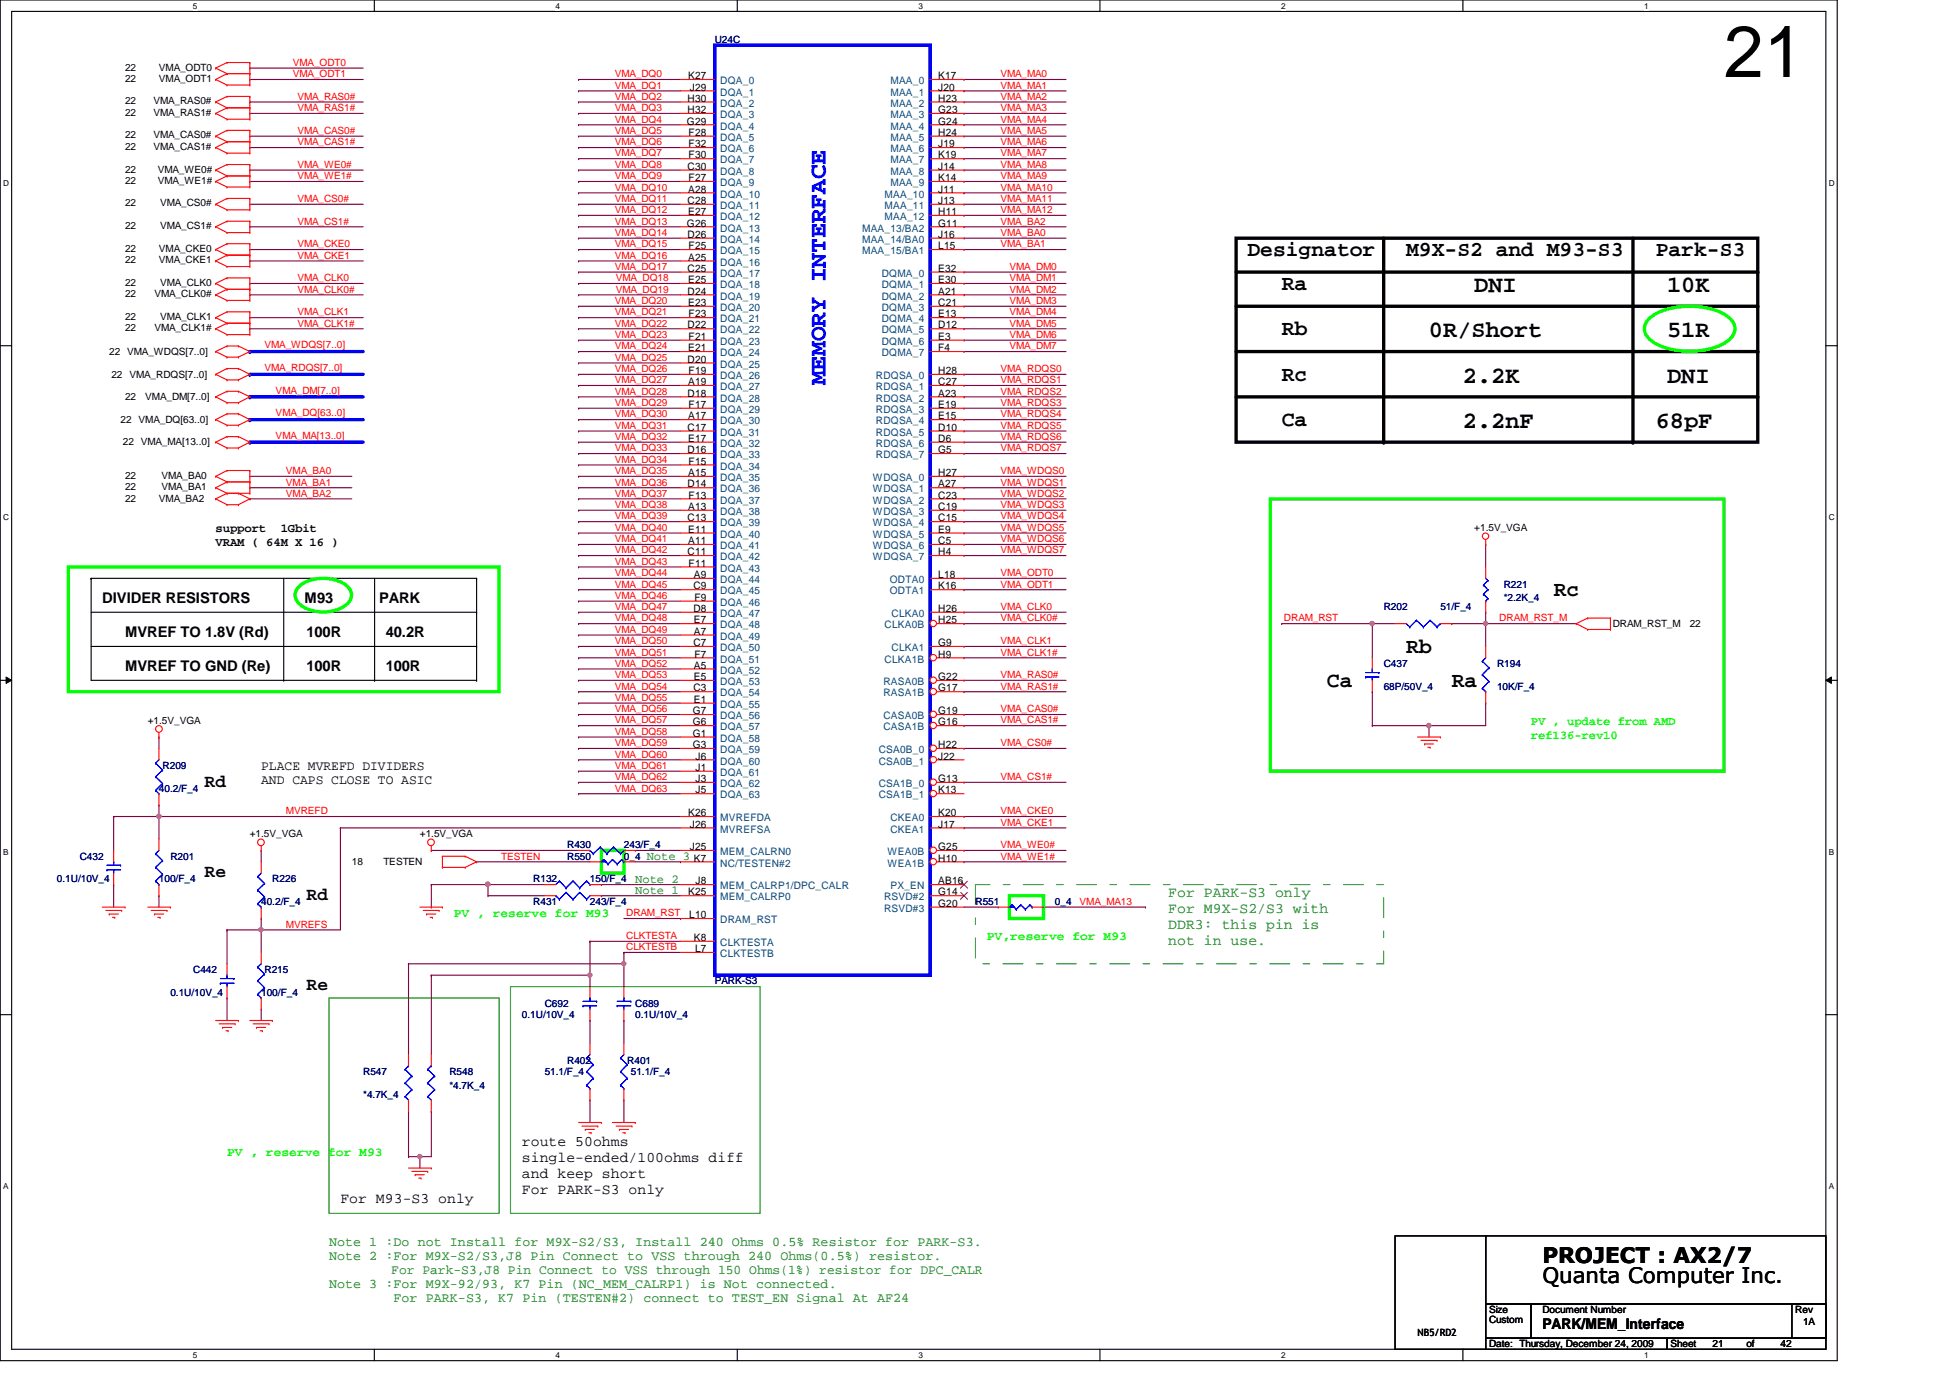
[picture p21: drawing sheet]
<svg xmlns="http://www.w3.org/2000/svg" width="297mm" height="210mm" viewBox="0 0 297 210" stroke-linecap="round" stroke-linejoin="round" font-family="sans-serif">
<defs><g id="words">
<text font-size="11" x="262.6" y="11.7">21</text>
<g font-size="3.6">
<text x="224.6" y="44.4">DNI</text>
<text x="254" y="44.4">10K</text>
<text x="217.7" y="51.4">0R/Short</text>
<text x="254" y="51.4">51R</text>
<text x="222.8" y="58.3">2.2K</text>
<text x="254" y="58.3">DNI</text>
<text x="222.8" y="65.2">2.2nF</text>
<text x="252.2" y="65.2">68pF</text>
</g>
<text font-size="3.6" fill="#00f" x="125.8" y="58.7" transform="rotate(-90 125.8 58.7)">MEMORY INTERFACE</text>
<g font-size="3.3">
<text x="190" y="39">Designator</text>
<text x="214.2" y="39">M9X-S2 and M93-S3</text>
<text x="252.2" y="39">Park-S3</text>
<text x="195.2" y="44.2">Ra</text>
<text x="195.2" y="51.1">Rb</text>
<text x="195.2" y="58">Rc</text>
<text x="195.2" y="64.9">Ca</text>
<text x="236.7" y="90.8">Rc</text>
<text x="214.2" y="99.4">Rb</text>
<text x="202.1" y="104.6">Ca</text>
<text x="221.1" y="104.6">Ra</text>
<text x="234.9" y="195.5">Quanta Computer Inc.</text>
<text x="234.9" y="192.4">PROJECT : AX2/7</text>
</g>
<g font-size="2.8">
<text x="31.2" y="119.8">Rd</text>
<text x="31.2" y="133.6">Re</text>
<text x="46.7" y="137.1">Rd</text>
<text x="46.7" y="150.9">Re</text>
</g>
<g font-size="2.2">
<text x="15.6" y="91.9">DIVIDER RESISTORS</text>
<text x="46.4" y="91.9">M93</text>
<text x="57.7" y="91.9">PARK</text>
<text x="19" y="97.1">MVREF TO 1.8V (Rd)</text>
<text x="46.7" y="97.1">100R</text>
<text x="58.8" y="97.1">40.2R</text>
<text x="19" y="102.3">MVREF TO GND (Re)</text>
<text x="46.7" y="102.3">100R</text>
<text x="58.8" y="102.3">100R</text>
<text x="79.5" y="174.5">route 50ohms</text>
<text x="79.5" y="177">single-ended/100ohms diff</text>
<text x="79.5" y="179.5">and keep short</text>
<text x="51.9" y="183.2">For M93-S3 only</text>
<text x="79.5" y="181.9">For PARK-S3 only</text>
<text x="234.9" y="202.4">PARK/MEM_Interface</text>
</g>
<g font-size="2.2" fill="#008000">
<text x="178" y="136.6">For PARK-S3 only</text>
<text x="178" y="139">For M9X-S2/S3 with</text>
<text x="178" y="141.5">DDR3: this pin is</text>
<text x="178" y="143.9">not in use.</text>
</g>
<g font-size="2">
<text x="39.8" y="117.3">PLACE MVREFD DIVIDERS</text>
<text x="39.8" y="119.4">AND CAPS CLOSE TO ASIC</text>
</g>
<g font-size="2" fill="#008000">
<text x="50.1" y="189.8">Note 1 :Do not Install for M9X-S2/S3, Install 240 Ohms 0.5% Resistor for PARK-S3.</text>
<text x="50.1" y="191.9">Note 2 :For M9X-S2/S3,J8 Pin Connect to VSS through 240 Ohms(0.5%) resistor.</text>
<text x="50.1" y="196.2">Note 3 :For M9X-92/93, K7 Pin (NC_MEM_CALRP1) is Not connected.</text>
<text x="59.6" y="194.1">For Park-S3,J8 Pin Connect to VSS through 150 Ohms(1%) resistor for DPC_CALR</text>
<text x="59.9" y="198.3">For PARK-S3, K7 Pin (TESTEN#2) connect to TEST_EN Signal At AF24</text>
</g>
<g font-size="1.9">
<text x="32.8" y="81">support</text>
<text x="32.8" y="83.1">VRAM ( 64M X 16 )</text>
<text x="42.8" y="81">1Gbit</text>
</g>
<g font-size="1.9" fill="#0f0">
<text x="233.2" y="110.4">PV , update from AMD</text>
<text x="233.2" y="112.5">ref136-rev10</text>
<text x="69.1" y="139.7">PV , reserve for M93</text>
<text x="150.3" y="143.2">PV,reserve for M93</text>
<text x="34.6" y="176">PV , reserve for M93</text>
</g>
<g font-size="1.9" fill="#008000">
<text x="98.5" y="131">Note 3</text>
<text x="96.8" y="134.5">Note 2</text>
<text x="96.8" y="136.2">Note 1</text>
</g>
<g font-size="1.6">
<text x="104.7" y="15.5">H30</text>
<text x="104.7" y="17.2">H32</text>
<text x="104.8" y="12.1">K27</text>
<text x="105.1" y="13.8">J29</text>
<text x="142.9" y="12.1">K17</text>
<text x="142.9" y="13.8">J20</text>
<text x="142.9" y="15.5">H23</text>
<text x="142.9" y="17.2">G23</text>
<text x="104.6" y="19">G29</text>
<text x="104.9" y="20.7">F28</text>
<text x="104.9" y="22.4">F32</text>
<text x="142.9" y="19">G24</text>
<text x="142.9" y="20.7">H24</text>
<text x="142.9" y="22.4">J19</text>
<text x="104.7" y="25.9">C30</text>
<text x="104.8" y="29.3">A28</text>
<text x="104.9" y="24.1">F30</text>
<text x="104.9" y="27.6">F27</text>
<text x="142.9" y="29.3">J11</text>
<text x="142.9" y="24.1">K19</text>
<text x="142.9" y="25.9">J14</text>
<text x="142.9" y="27.6">K14</text>
<text x="104.6" y="34.5">G26</text>
<text x="104.7" y="31.1">C28</text>
<text x="104.8" y="32.8">E27</text>
<text x="142.9" y="31.1">J13</text>
<text x="142.9" y="32.8">H11</text>
<text x="142.9" y="34.5">G11</text>
<text x="104.7" y="36.2">D26</text>
<text x="104.7" y="41.4">C25</text>
<text x="104.8" y="39.7">A25</text>
<text x="104.9" y="38">F25</text>
<text x="142.9" y="41.4">E32</text>
<text x="142.9" y="36.2">J16</text>
<text x="142.9" y="38">L15</text>
<text x="104.7" y="44.9">D24</text>
<text x="104.8" y="43.1">E25</text>
<text x="104.8" y="46.6">E23</text>
<text x="142.9" y="43.1">E30</text>
<text x="142.9" y="44.9">A21</text>
<text x="142.9" y="46.6">C21</text>
<text x="104.7" y="50">D22</text>
<text x="104.8" y="53.5">E21</text>
<text x="104.9" y="48.3">F23</text>
<text x="104.9" y="51.8">F21</text>
<text x="142.9" y="48.3">E13</text>
<text x="142.9" y="50">D12</text>
<text x="142.9" y="51.8">E3</text>
<text x="142.9" y="53.5">F4</text>
<text x="104.7" y="55.2">D20</text>
<text x="104.8" y="58.7">A19</text>
<text x="104.9" y="57">F19</text>
<text x="142.9" y="57">H28</text>
<text x="142.9" y="58.7">C27</text>
<text x="104.7" y="60.4">D18</text>
<text x="104.7" y="65.6">C17</text>
<text x="104.8" y="63.9">A17</text>
<text x="104.9" y="62.1">F17</text>
<text x="142.9" y="60.4">A23</text>
<text x="142.9" y="62.1">E19</text>
<text x="142.9" y="63.9">E15</text>
<text x="142.9" y="65.6">D10</text>
<text x="104.7" y="69">D16</text>
<text x="104.8" y="67.3">E17</text>
<text x="104.9" y="70.8">F15</text>
<text x="142.9" y="67.3">D6</text>
<text x="142.9" y="69">G5</text>
<text x="104.7" y="74.3">D14</text>
<text x="104.8" y="72.5">A15</text>
<text x="104.8" y="77.7">A13</text>
<text x="104.9" y="75.9">F13</text>
<text x="142.9" y="72.5">H27</text>
<text x="142.9" y="74.3">A27</text>
<text x="142.9" y="75.9">C23</text>
<text x="142.9" y="77.7">C19</text>
<text x="104.7" y="79.4">C13</text>
<text x="104.8" y="81.2">E11</text>
<text x="104.8" y="82.9">A11</text>
<text x="142.9" y="79.4">C15</text>
<text x="142.9" y="81.2">E9</text>
<text x="142.9" y="82.9">C5</text>
<text x="104.7" y="84.6">C11</text>
<text x="104.9" y="86.3">F11</text>
<text x="105.6" y="89.8">C9</text>
<text x="105.7" y="88.1">A9</text>
<text x="142.9" y="88.1">L18</text>
<text x="142.9" y="89.8">K16</text>
<text x="142.9" y="84.6">H4</text>
<text x="105.6" y="93.2">D8</text>
<text x="105.7" y="95">E7</text>
<text x="105.8" y="91.5">F9</text>
<text x="142.9" y="93.2">H26</text>
<text x="142.9" y="95">H25</text>
<text x="105.6" y="98.4">C7</text>
<text x="105.7" y="96.7">A7</text>
<text x="105.7" y="101.9">A5</text>
<text x="105.8" y="100.2">F7</text>
<text x="142.9" y="98.4">G9</text>
<text x="142.9" y="100.2">H9</text>
<text x="105.6" y="105.3">C3</text>
<text x="105.7" y="103.6">E5</text>
<text x="105.7" y="107.1">E1</text>
<text x="142.9" y="103.6">G22</text>
<text x="142.9" y="105.3">G17</text>
<text x="105.5" y="108.8">G7</text>
<text x="105.5" y="110.5">G6</text>
<text x="105.5" y="112.2">G1</text>
<text x="105.5" y="114">G3</text>
<text x="142.9" y="108.8">G19</text>
<text x="142.9" y="110.5">G16</text>
<text x="142.9" y="114">H22</text>
<text x="106" y="115.7">J6</text>
<text x="106" y="117.4">J1</text>
<text x="106" y="119.1">J3</text>
<text x="142.9" y="115.7">J22</text>
<text x="142.9" y="119.1">G13</text>
<text x="104.8" y="124.3">K26</text>
<text x="106" y="120.9">J5</text>
<text x="142.9" y="124.3">K20</text>
<text x="142.9" y="120.9">K13</text>
<text x="105.1" y="126.1">J26</text>
<text x="105.1" y="129.5">J25</text>
<text x="105.7" y="131.2">K7</text>
<text x="142.9" y="126.1">J17</text>
<text x="142.9" y="129.5">G25</text>
<text x="142.9" y="131.2">H10</text>
<text x="104.8" y="136.4">K25</text>
<text x="106" y="134.7">J8</text>
<text x="142.9" y="134.7">AB16</text>
<text x="142.9" y="136.4">G14</text>
<text x="105" y="139.9">L10</text>
<text x="105.7" y="143.3">K8</text>
<text x="142.9" y="138.1">G20</text>
<text x="105.9" y="145">L7</text>
</g>
<g font-size="1.6" fill="#004080">
<text x="109.7" y="12.8">DQA_0</text>
<text x="109.7" y="14.6">DQA_1</text>
<text x="109.7" y="16.3">DQA_2</text>
<text x="109.7" y="18">DQA_3</text>
<text x="135.6" y="12.8">MAA_0</text>
<text x="135.6" y="14.6">MAA_1</text>
<text x="135.6" y="16.3">MAA_2</text>
<text x="135.6" y="18">MAA_3</text>
<text x="109.7" y="19.7">DQA_4</text>
<text x="109.7" y="21.5">DQA_5</text>
<text x="109.7" y="23.2">DQA_6</text>
<text x="135.6" y="19.7">MAA_4</text>
<text x="135.6" y="21.5">MAA_5</text>
<text x="135.6" y="23.2">MAA_6</text>
<text x="109.7" y="24.9">DQA_7</text>
<text x="109.7" y="26.6">DQA_8</text>
<text x="109.7" y="28.4">DQA_9</text>
<text x="135.6" y="24.9">MAA_7</text>
<text x="135.6" y="26.6">MAA_8</text>
<text x="135.6" y="28.4">MAA_9</text>
<text x="109.7" y="30.1">DQA_10</text>
<text x="109.7" y="31.8">DQA_11</text>
<text x="109.7" y="33.5">DQA_12</text>
<text x="109.7" y="35.3">DQA_13</text>
<text x="131.3" y="35.3">MAA_13/BA2</text>
<text x="134.7" y="30.1">MAA_10</text>
<text x="134.7" y="31.8">MAA_11</text>
<text x="134.7" y="33.5">MAA_12</text>
<text x="109.7" y="37">DQA_14</text>
<text x="109.7" y="38.7">DQA_15</text>
<text x="109.7" y="40.5">DQA_16</text>
<text x="131.3" y="37">MAA_14/BA0</text>
<text x="131.3" y="38.7">MAA_15/BA1</text>
<text x="109.7" y="42.2">DQA_17</text>
<text x="109.7" y="43.9">DQA_18</text>
<text x="109.7" y="45.6">DQA_19</text>
<text x="109.7" y="47.4">DQA_20</text>
<text x="134.3" y="42.2">DQMA_0</text>
<text x="134.3" y="43.9">DQMA_1</text>
<text x="134.3" y="45.6">DQMA_2</text>
<text x="134.3" y="47.4">DQMA_3</text>
<text x="109.7" y="49.1">DQA_21</text>
<text x="109.7" y="50.8">DQA_22</text>
<text x="109.7" y="52.5">DQA_23</text>
<text x="134.3" y="49.1">DQMA_4</text>
<text x="134.3" y="50.8">DQMA_5</text>
<text x="134.3" y="52.5">DQMA_6</text>
<text x="109.7" y="54.3">DQA_24</text>
<text x="109.7" y="56">DQA_25</text>
<text x="109.7" y="57.7">DQA_26</text>
<text x="109.7" y="59.4">DQA_27</text>
<text x="133.4" y="57.7">RDQSA_0</text>
<text x="133.4" y="59.4">RDQSA_1</text>
<text x="134.3" y="54.3">DQMA_7</text>
<text x="109.7" y="61.2">DQA_28</text>
<text x="109.7" y="62.9">DQA_29</text>
<text x="109.7" y="64.6">DQA_30</text>
<text x="133.4" y="61.2">RDQSA_2</text>
<text x="133.4" y="62.9">RDQSA_3</text>
<text x="133.4" y="64.6">RDQSA_4</text>
<text x="109.7" y="66.4">DQA_31</text>
<text x="109.7" y="68.1">DQA_32</text>
<text x="109.7" y="69.8">DQA_33</text>
<text x="109.7" y="71.5">DQA_34</text>
<text x="133.4" y="66.4">RDQSA_5</text>
<text x="133.4" y="68.1">RDQSA_6</text>
<text x="133.4" y="69.8">RDQSA_7</text>
<text x="109.7" y="73.3">DQA_35</text>
<text x="109.7" y="75">DQA_36</text>
<text x="109.7" y="76.7">DQA_37</text>
<text x="133" y="73.3">WDQSA_0</text>
<text x="133" y="75">WDQSA_1</text>
<text x="133" y="76.7">WDQSA_2</text>
<text x="109.7" y="78.4">DQA_38</text>
<text x="109.7" y="80.2">DQA_39</text>
<text x="109.7" y="81.9">DQA_40</text>
<text x="109.7" y="83.7">DQA_41</text>
<text x="133" y="78.4">WDQSA_3</text>
<text x="133" y="80.2">WDQSA_4</text>
<text x="133" y="81.9">WDQSA_5</text>
<text x="133" y="83.7">WDQSA_6</text>
<text x="109.7" y="85.3">DQA_42</text>
<text x="109.7" y="87.1">DQA_43</text>
<text x="109.7" y="88.8">DQA_44</text>
<text x="133" y="85.3">WDQSA_7</text>
<text x="135.5" y="88.8">ODTA0</text>
<text x="109.7" y="90.6">DQA_45</text>
<text x="109.7" y="92.3">DQA_46</text>
<text x="109.7" y="94">DQA_47</text>
<text x="109.7" y="95.7">DQA_48</text>
<text x="134.7" y="95.7">CLKA0B</text>
<text x="135.5" y="90.6">ODTA1</text>
<text x="135.8" y="94">CLKA0</text>
<text x="109.7" y="97.5">DQA_49</text>
<text x="109.7" y="99.2">DQA_50</text>
<text x="109.7" y="100.9">DQA_51</text>
<text x="134.7" y="100.9">CLKA1B</text>
<text x="135.8" y="99.2">CLKA1</text>
<text x="109.7" y="102.6">DQA_52</text>
<text x="109.7" y="104.4">DQA_53</text>
<text x="109.7" y="106.1">DQA_54</text>
<text x="109.7" y="107.8">DQA_55</text>
<text x="134.6" y="104.4">RASA0B</text>
<text x="134.6" y="106.1">RASA1B</text>
<text x="109.7" y="109.6">DQA_56</text>
<text x="109.7" y="111.3">DQA_57</text>
<text x="109.7" y="113">DQA_58</text>
<text x="134.6" y="109.6">CASA0B</text>
<text x="134.6" y="111.3">CASA1B</text>
<text x="109.7" y="114.7">DQA_59</text>
<text x="109.7" y="116.5">DQA_60</text>
<text x="109.7" y="118.2">DQA_61</text>
<text x="109.7" y="119.9">DQA_62</text>
<text x="133.9" y="114.7">CSA0B_0</text>
<text x="133.9" y="116.5">CSA0B_1</text>
<text x="133.9" y="119.9">CSA1B_0</text>
<text x="109.7" y="121.6">DQA_63</text>
<text x="109.7" y="125.1">MVREFDA</text>
<text x="133.9" y="121.6">CSA1B_1</text>
<text x="135.6" y="125.1">CKEA0</text>
<text x="109.7" y="126.8">MVREFSA</text>
<text x="109.7" y="130.3">MEM_CALRN0</text>
<text x="109.7" y="132">NC/TESTEN#2</text>
<text x="135.2" y="130.3">WEA0B</text>
<text x="135.2" y="132">WEA1B</text>
<text x="135.6" y="126.8">CKEA1</text>
<text x="109.7" y="135.5">MEM_CALRP1/DPC_CALR</text>
<text x="109.7" y="137.2">MEM_CALRP0</text>
<text x="134.7" y="137.2">RSVD#2</text>
<text x="135.6" y="135.5">PX_EN</text>
<text x="109.7" y="140.6">DRAM_RST</text>
<text x="134.7" y="138.9">RSVD#3</text>
<text x="109.7" y="144.1">CLKTESTA</text>
<text x="109.7" y="145.8">CLKTESTB</text>
</g>
<g font-size="1.5">
<text x="19" y="10.8">22</text>
<text x="24.2" y="10.8">VMA_ODT0</text>
<text x="19" y="15.9">22</text>
<text x="19" y="17.7">22</text>
<text x="19" y="12.4">22</text>
<text x="23.4" y="15.9">VMA_RAS0#</text>
<text x="23.4" y="17.7">VMA_RAS1#</text>
<text x="24.2" y="12.4">VMA_ODT1</text>
<text x="19" y="21.1">22</text>
<text x="19" y="22.8">22</text>
<text x="23.4" y="21.1">VMA_CAS0#</text>
<text x="23.4" y="22.8">VMA_CAS1#</text>
<text x="19" y="26.3">22</text>
<text x="19" y="28">22</text>
<text x="24" y="26.3">VMA_WE0#</text>
<text x="24" y="28">VMA_WE1#</text>
<text x="19" y="31.5">22</text>
<text x="19" y="34.9">22</text>
<text x="24.4" y="31.5">VMA_CS0#</text>
<text x="24.4" y="34.9">VMA_CS1#</text>
<text x="19" y="38.4">22</text>
<text x="19" y="40.1">22</text>
<text x="24.2" y="38.4">VMA_CKE0</text>
<text x="24.2" y="40.1">VMA_CKE1</text>
<text x="19" y="45.3">22</text>
<text x="19" y="43.6">22</text>
<text x="23.5" y="45.3">VMA_CLK0#</text>
<text x="24.4" y="43.6">VMA_CLK0</text>
<text x="19" y="50.5">22</text>
<text x="19" y="48.7">22</text>
<text x="23.5" y="50.5">VMA_CLK1#</text>
<text x="24.4" y="48.7">VMA_CLK1</text>
<text x="16.6" y="54.1">22 VMA_WDQS[7..0]</text>
<text x="17" y="57.5">22 VMA_RDQS[7..0]</text>
<text x="18.4" y="64.4">22 VMA_DQ[63..0]</text>
<text x="19" y="61">22</text>
<text x="22.1" y="61">VMA_DM[7..0]</text>
<text x="18.7" y="67.7">22 VMA_MA[13..0]</text>
<text x="19" y="72.9">22</text>
<text x="19" y="74.6">22</text>
<text x="19" y="76.5">22</text>
<text x="24.2" y="76.5">VMA_BA2</text>
<text x="24.6" y="72.9">VMA_BA0</text>
<text x="24.6" y="74.6">VMA_BA1</text>
<text x="224.6" y="80.9">+1.5V_VGA</text>
<text x="245.7" y="95.5">DRAM_RST_M</text>
<text x="257.4" y="95.5">22</text>
<text x="22.5" y="110.2">+1.5V_VGA</text>
<text x="38.1" y="127.5">+1.5V_VGA</text>
<text x="53.6" y="131.8">18</text>
<text x="58.4" y="131.8">TESTEN</text>
<text x="64" y="127.5">+1.5V_VGA</text>
<text x="215.9" y="203.6">NB5/RD2</text>
<text x="226.8" y="200">Size</text>
<text x="226.8" y="201.6">Custom</text>
<text x="234.9" y="200">Document Number</text>
<text x="273.5" y="200">Rev</text>
<text x="274.7" y="201.8">1A</text>
<text x="226.8" y="205.2">Date: Thursday, December 24, 2009</text>
<text x="254.5" y="205.2">Sheet</text>
<text x="260.9" y="205.2">21</text>
<text x="266" y="205.2">of</text>
<text x="271.2" y="205.2">42</text>
</g>
<g font-size="1.5" fill="#f00">
<text x="44.6" y="11.8">VMA_ODT1</text>
<text x="44.6" y="10">VMA_ODT0</text>
<text x="93.6" y="11.8">VMA_DQ0</text>
<text x="152.4" y="11.8">VMA_MA0</text>
<text x="45.3" y="15.2">VMA_RAS0#</text>
<text x="45.3" y="16.9">VMA_RAS1#</text>
<text x="93.6" y="15.2">VMA_DQ2</text>
<text x="93.6" y="16.9">VMA_DQ3</text>
<text x="93.6" y="13.5">VMA_DQ1</text>
<text x="152.4" y="13.5">VMA_MA1</text>
<text x="152.4" y="15.2">VMA_MA2</text>
<text x="152.4" y="16.9">VMA_MA3</text>
<text x="45.3" y="22.1">VMA_CAS1#</text>
<text x="45.3" y="20.4">VMA_CAS0#</text>
<text x="93.6" y="23.8">VMA_DQ7</text>
<text x="93.6" y="20.4">VMA_DQ5</text>
<text x="93.6" y="18.7">VMA_DQ4</text>
<text x="93.6" y="22.1">VMA_DQ6</text>
<text x="152.4" y="18.7">VMA_MA4</text>
<text x="152.4" y="20.4">VMA_MA5</text>
<text x="152.4" y="22.1">VMA_MA6</text>
<text x="152.4" y="23.8">VMA_MA7</text>
<text x="45.3" y="27.3">VMA_WE1#</text>
<text x="45.3" y="25.6">VMA_WE0#</text>
<text x="93.6" y="27.3">VMA_DQ9</text>
<text x="93.6" y="29">VMA_DQ10</text>
<text x="93.6" y="25.6">VMA_DQ8</text>
<text x="152.4" y="25.6">VMA_MA8</text>
<text x="152.4" y="27.3">VMA_MA9</text>
<text x="152.4" y="29">VMA_MA10</text>
<text x="45.3" y="34.2">VMA_CS1#</text>
<text x="45.3" y="30.8">VMA_CS0#</text>
<text x="93.6" y="34.2">VMA_DQ13</text>
<text x="93.6" y="32.5">VMA_DQ12</text>
<text x="93.6" y="30.8">VMA_DQ11</text>
<text x="93.6" y="35.9">VMA_DQ14</text>
<text x="152.4" y="34.2">VMA_BA2</text>
<text x="152.4" y="35.9">VMA_BA0</text>
<text x="152.4" y="30.8">VMA_MA11</text>
<text x="152.4" y="32.5">VMA_MA12</text>
<text x="45.3" y="37.7">VMA_CKE0</text>
<text x="45.3" y="39.4">VMA_CKE1</text>
<text x="93.6" y="37.7">VMA_DQ15</text>
<text x="93.6" y="39.4">VMA_DQ16</text>
<text x="93.6" y="41.1">VMA_DQ17</text>
<text x="152.4" y="37.7">VMA_BA1</text>
<text x="153.8" y="41.1">VMA_DM0</text>
<text x="45.3" y="42.8">VMA_CLK0</text>
<text x="45.3" y="44.6">VMA_CLK0#</text>
<text x="93.6" y="46.3">VMA_DQ20</text>
<text x="93.8" y="42.8">VMA_DQ18</text>
<text x="93.8" y="44.6">VMA_DQ19</text>
<text x="153.8" y="42.8">VMA_DM1</text>
<text x="153.8" y="46.3">VMA_DM3</text>
<text x="153.8" y="44.6">VMA_DM2</text>
<text x="40.3" y="53">VMA_WDQS[7..0]</text>
<text x="45.3" y="48">VMA_CLK1</text>
<text x="45.3" y="49.7">VMA_CLK1#</text>
<text x="93.6" y="49.7">VMA_DQ22</text>
<text x="93.6" y="53.2">VMA_DQ24</text>
<text x="93.6" y="51.5">VMA_DQ23</text>
<text x="93.6" y="48">VMA_DQ21</text>
<text x="153.8" y="49.7">VMA_DM5</text>
<text x="153.8" y="48">VMA_DM4</text>
<text x="153.8" y="51.5">VMA_DM6</text>
<text x="153.8" y="53.2">VMA_DM7</text>
<text x="40.3" y="56.5">VMA_RDQS[7..0]</text>
<text x="42" y="59.9">VMA_DM[7..0]</text>
<text x="93.6" y="58.4">VMA_DQ27</text>
<text x="93.6" y="54.9">VMA_DQ25</text>
<text x="93.6" y="56.7">VMA_DQ26</text>
<text x="152.4" y="56.7">VMA_RDQS0</text>
<text x="152.4" y="58.4">VMA_RDQS1</text>
<text x="42" y="63.4">VMA_DQ[63..0]</text>
<text x="93.6" y="60.1">VMA_DQ28</text>
<text x="93.6" y="65.3">VMA_DQ31</text>
<text x="93.6" y="63.6">VMA_DQ30</text>
<text x="93.6" y="61.8">VMA_DQ29</text>
<text x="152.4" y="60.1">VMA_RDQS2</text>
<text x="152.4" y="61.8">VMA_RDQS3</text>
<text x="152.4" y="65.3">VMA_RDQS5</text>
<text x="152.4" y="63.6">VMA_RDQS4</text>
<text x="42" y="66.8">VMA_MA[13..0]</text>
<text x="93.6" y="70.5">VMA_DQ34</text>
<text x="93.6" y="67">VMA_DQ32</text>
<text x="93.6" y="68.7">VMA_DQ33</text>
<text x="152.4" y="67">VMA_RDQS6</text>
<text x="152.4" y="68.7">VMA_RDQS7</text>
<text x="43.6" y="74">VMA_BA1</text>
<text x="43.6" y="72.2">VMA_BA0</text>
<text x="43.6" y="75.6">VMA_BA2</text>
<text x="93.6" y="77.4">VMA_DQ38</text>
<text x="93.6" y="74">VMA_DQ36</text>
<text x="93.6" y="72.2">VMA_DQ35</text>
<text x="93.6" y="75.6">VMA_DQ37</text>
<text x="152.4" y="75.6">VMA_WDQS2</text>
<text x="152.4" y="74">VMA_WDQS1</text>
<text x="152.4" y="72.2">VMA_WDQS0</text>
<text x="152.4" y="77.4">VMA_WDQS3</text>
<text x="93.6" y="79.1">VMA_DQ39</text>
<text x="93.6" y="80.9">VMA_DQ40</text>
<text x="93.6" y="82.6">VMA_DQ41</text>
<text x="152.4" y="79.1">VMA_WDQS4</text>
<text x="152.4" y="80.9">VMA_WDQS5</text>
<text x="152.4" y="82.6">VMA_WDQS6</text>
<text x="93.6" y="87.8">VMA_DQ44</text>
<text x="93.6" y="84.3">VMA_DQ42</text>
<text x="93.6" y="89.5">VMA_DQ45</text>
<text x="93.6" y="86">VMA_DQ43</text>
<text x="152.4" y="89.5">VMA_ODT1</text>
<text x="152.4" y="87.8">VMA_ODT0</text>
<text x="152.4" y="84.3">VMA_WDQS7</text>
<text x="93.6" y="92.9">VMA_DQ47</text>
<text x="93.6" y="91.2">VMA_DQ46</text>
<text x="93.6" y="94.7">VMA_DQ48</text>
<text x="152.4" y="94.7">VMA_CLK0#</text>
<text x="152.4" y="92.9">VMA_CLK0</text>
<text x="195.6" y="94.7">DRAM_RST</text>
<text x="228.4" y="94.7">DRAM_RST_M</text>
<text x="93.6" y="99.9">VMA_DQ51</text>
<text x="93.6" y="96.4">VMA_DQ49</text>
<text x="93.6" y="101.6">VMA_DQ52</text>
<text x="93.6" y="98.1">VMA_DQ50</text>
<text x="152.4" y="99.9">VMA_CLK1#</text>
<text x="152.4" y="98.1">VMA_CLK1</text>
<text x="93.6" y="103.3">VMA_DQ53</text>
<text x="93.6" y="105">VMA_DQ54</text>
<text x="93.6" y="106.8">VMA_DQ55</text>
<text x="152.4" y="105">VMA_RAS1#</text>
<text x="152.4" y="103.3">VMA_RAS0#</text>
<text x="93.6" y="110.2">VMA_DQ57</text>
<text x="93.6" y="111.9">VMA_DQ58</text>
<text x="93.6" y="108.5">VMA_DQ56</text>
<text x="93.6" y="113.7">VMA_DQ59</text>
<text x="152.4" y="110.2">VMA_CAS1#</text>
<text x="152.4" y="108.5">VMA_CAS0#</text>
<text x="152.4" y="113.7">VMA_CS0#</text>
<text x="93.6" y="118.8">VMA_DQ62</text>
<text x="93.6" y="115.4">VMA_DQ60</text>
<text x="93.6" y="117.1">VMA_DQ61</text>
<text x="152.4" y="118.8">VMA_CS1#</text>
<text x="43.6" y="124">MVREFD</text>
<text x="93.6" y="120.6">VMA_DQ63</text>
<text x="152.4" y="124">VMA_CKE0</text>
<text x="152.4" y="125.8">VMA_CKE1</text>
<text x="76.4" y="130.9">TESTEN</text>
<text x="152.4" y="130.9">VMA_WE1#</text>
<text x="152.4" y="129.2">VMA_WE0#</text>
<text x="164.5" y="137.8">VMA_MA13</text>
<text x="43.6" y="141.3">MVREFS</text>
<text x="95.4" y="143">CLKTESTA</text>
<text x="95.4" y="139.6">DRAM_RST</text>
<text x="95.4" y="144.7">CLKTESTB</text>
</g>
<g font-size="1.5" fill="#000080">
<text x="108.9" y="6.6">U24C</text>
<text x="229.1" y="89.5">R221</text>
<text x="210.8" y="93">R202</text>
<text x="219.4" y="93">51/F_4</text>
<text x="229.1" y="91.6">*2.2K_4</text>
<text x="210.8" y="101.6">C437</text>
<text x="228" y="101.6">R194</text>
<text x="210.8" y="105">68P/50V_4</text>
<text x="228" y="105">10K/F_4</text>
<text x="24.8" y="117.1">R209</text>
<text x="24.2" y="120.6">40.2/F_4</text>
<text x="12.1" y="130.9">C432</text>
<text x="25.9" y="130.9">R201</text>
<text x="86.4" y="129.2">R430</text>
<text x="86.4" y="130.9">R550</text>
<text x="95" y="129.2">243/F_4</text>
<text x="95" y="130.9">0_4</text>
<text x="8.7" y="134.4">0.1U/10V_4</text>
<text x="24.2" y="134.4">100/F_4</text>
<text x="39.8" y="137.8">40.2/F_4</text>
<text x="41.5" y="134.4">R226</text>
<text x="81.2" y="137.8">R431</text>
<text x="81.2" y="134.4">R132</text>
<text x="89.9" y="137.8">243/F_4</text>
<text x="89.9" y="134.4">150/F_4</text>
<text x="148.6" y="137.8">R551</text>
<text x="160.7" y="137.8">0_4</text>
<text x="29.4" y="148.2">C442</text>
<text x="40.3" y="148.2">R215</text>
<text x="108.9" y="149.9">PARK-S3</text>
<text x="25.9" y="151.7">0.1U/10V_4</text>
<text x="39.8" y="151.7">100/F_4</text>
<text x="79.5" y="155.1">0.1U/10V_4</text>
<text x="83" y="153.4">C692</text>
<text x="96.8" y="153.4">C689</text>
<text x="96.8" y="155.1">0.1U/10V_4</text>
<text x="55.3" y="163.7">R547</text>
<text x="55.3" y="167.2">*4.7K_4</text>
<text x="68.4" y="163.7">R548</text>
<text x="68.4" y="165.8">*4.7K_4</text>
<text x="83" y="163.7">51.1/F_4</text>
<text x="86.4" y="162.1">R402</text>
<text x="95.5" y="162.1">R401</text>
<text x="96.1" y="163.7">51.1/F_4</text>
</g>
<g font-size="1.3">
<text x="29.4" y="1.4">5</text>
<text x="84.6" y="1.4">4</text>
<text x="139.9" y="1.4">3</text>
<text x="195.2" y="1.4">2</text>
<text x="250.4" y="1.4">1</text>
<text x=".5" y="28.3">D</text>
<text x="278.6" y="28.3">D</text>
<text x=".5" y="79.2">C</text>
<text x="278.6" y="79.2">C</text>
<text x=".5" y="130.2">B</text>
<text x="278.6" y="130.2">B</text>
<text x=".5" y="181.1">A</text>
<text x="278.6" y="181.1">A</text>
<text x="29.4" y="206.9">5</text>
<text x="84.6" y="206.9">4</text>
<text x="139.9" y="206.9">3</text>
<text x="195.2" y="206.9">2</text>
<text x="250.4" y="206.9">1</text>
</g>
</g></defs>
<path d="M0 0h279.9v207.3h-279.9zM1.8 1.7h276.3v203.8h-276.3z" fill="none" stroke="#000" stroke-width=".17"/>
<g fill="#fff">
<path d="M29.4 .2h.7v1.4h-.7z"/>
<path d="M29.4 205.7h.7v1.4h-.7z"/>
</g>
<path d="M57 0v1.7M57 205.5v1.8" fill="none" stroke="#000" stroke-width=".17"/>
<g fill="#fff">
<path d="M84.6 .2h.7v1.4h-.7z"/>
<path d="M84.6 205.7h.7v1.4h-.7z"/>
</g>
<path d="M112.3 0v1.7M112.3 205.5v1.8" fill="none" stroke="#000" stroke-width=".17"/>
<g fill="#fff">
<path d="M139.9 .2h.7v1.4h-.7z"/>
<path d="M139.9 205.7h.7v1.4h-.7z"/>
</g>
<path d="M167.6 0v1.7M167.6 205.5v1.8" fill="none" stroke="#000" stroke-width=".17"/>
<g fill="#fff">
<path d="M195.2 .2h.6v1.4h-.6z"/>
<path d="M195.2 205.7h.6v1.4h-.6z"/>
</g>
<path d="M222.8 0v1.7M222.8 205.5v1.8" fill="none" stroke="#000" stroke-width=".17"/>
<g fill="#fff">
<path d="M250.4 .2h.7v1.4h-.7z"/>
<path d="M250.4 205.7h.7v1.4h-.7z"/>
<path d="M.5 27.2h.9v1.4h-.9z"/>
<path d="M278.6 27.2h.9v1.4h-.9z"/>
<path d="M.5 78.1h.9v1.4h-.9z"/>
<path d="M278.6 78.1h.9v1.4h-.9z"/>
</g>
<path d="M0 52.7h1.8M278.1 52.7h1.8" fill="none" stroke="#000" stroke-width=".17"/>
<g fill="#fff">
<path d="M.5 129.1h.8v1.4h-.8z"/>
<path d="M278.6 129.1h.8v1.4h-.8z"/>
</g>
<path d="M0 103.6h1.8M278.1 103.6h1.8" fill="none" stroke="#000" stroke-width=".17"/>
<path d="M.9 103.1l.9 .5-.9 .5zM278.1 103.6l.9-.5v1z" fill="#000"/>
<path d="M.9 103.1l.9 .5-.9 .5zM278.1 103.6l.9-.5v1z" fill="none" stroke="#000" stroke-width=".15"/>
<g fill="#fff">
<path d="M.5 180h.8v1.4h-.8z"/>
<path d="M278.6 180h.8v1.4h-.8z"/>
</g>
<path d="M0 154.6h1.8M278.1 154.6h1.8" fill="none" stroke="#000" stroke-width=".17"/>
<g fill="none" stroke="#800040" stroke-width=".17">
<path d="M38.1 12.1h.1M38.1 10.4h.1M38.1 12.1h17.2M38.1 10.4h17.2M38.1 34.5h.1M38.1 27.6h.1M38.1 34.5h17.2M38.1 27.6h17.2M38.1 43.2h.1M38.1 44.9h.1M38.1 48.4h.1M38.1 50.1h.1"/>
<path d="M38.1 43.2h17.2M38.1 44.9h17.2M38.1 48.4h17.2M38.1 50.1h17.2M38.1 74.3h.1M38.1 72.6h.1M38.1 74.3h15.5M38.1 72.6h15.5"/>
</g>
<path d="M38.1 67.4h17.2" fill="none" stroke="#00f" stroke-width=".51"/>
<circle cx="38.1" cy="67.4" r=".25" fill="#00f"/>
<g fill="none" stroke="#800040" stroke-width=".17">
<path d="M38.1 15.5h.1M38.1 17.3h.1M38.1 15.5h17.2M38.1 17.3h17.2M88.1 12.1h.1M88.1 15.5h.1M88.1 17.3h.1M88.1 15.5h15.6M88.1 17.3h15.6M88.1 12.1h15.6M38.1 38h.1M38.1 25.9h.1"/>
<path d="M38.1 22.5h.1M38.1 31.1h.1M38.1 20.7h.1M38.1 39.8h.1M38.1 38h17.2M38.1 25.9h17.2M38.1 22.5h17.2M38.1 31.1h17.2M38.1 20.7h17.2M38.1 39.8h17.2M88.1 34.5h.1M88.1 38h.1"/>
<path d="M88.1 27.6h.1M88.1 32.8h.1M88.1 31.1h.1M88.1 39.8h.1M88.1 29.4h.1M88.1 38h15.6M88.1 31.1h15.6M88.1 39.8h15.6M88.1 34.5h15.6M88.1 27.6h15.6M88.1 32.8h15.6M88.1 29.4h15.6"/>
<path d="M88.1 50.1h.1M88.1 53.6h.1M88.1 46.7h.1M88.1 51.8h.1M88.1 58.7h.1M88.1 48.4h.1M88.1 55.3h.1M88.1 57h.1M88.1 43.2h.1M88.1 50.1h15.6M88.1 53.6h15.6M88.1 46.7h15.6"/>
<path d="M88.1 51.8h15.6M88.1 58.7h15.6M88.1 48.4h15.6M88.1 55.3h15.6M88.1 57h15.6M88.1 43.2h15.6M88.1 77.7h.1M88.1 74.3h.1M88.1 70.8h.1M88.1 60.5h.1M88.1 72.6h.1M88.1 65.7h.1"/>
<path d="M88.1 63.9h.1M88.1 67.4h.1M88.1 79.5h.1M88.1 76h.1M88.1 62.2h.1M88.1 77.7h15.6M88.1 74.3h15.6M88.1 70.8h15.6M88.1 60.5h15.6M88.1 72.6h15.6M88.1 65.7h15.6M88.1 63.9h15.6"/>
<path d="M88.1 67.4h15.6M88.1 79.5h15.6M88.1 76h15.6M88.1 62.2h15.6M88.1 88.1h.1M88.1 84.6h.1M88.1 88.1h15.6M88.1 84.6h15.6M17.3 124.4h.1M17.3 124.4h86.4M24.2 122.6h.1M24.2 124.4h.1"/>
<path d="M24.2 122.6v1.8"/>
</g>
<circle cx="24.2" cy="124.3" r=".33" fill="#f0f"/>
<circle cx="24.2" cy="124.3" r=".33" fill="none" stroke="#f0f" stroke-width=".17"/>
<path d="M24.2 112.3h.1M24.2 112.3v1.7M17.3 134.7h.1M17.3 124.4h.1M17.3 124.4v5.1M17.3 134.7v3.5M24.2 124.4h.1M24.2 124.4v3.4M39.8 139.9h.1M39.8 139.9v5.2M39.8 141.6h.1" fill="none" stroke="#800040" stroke-width=".17"/>
<circle cx="39.8" cy="141.6" r=".33" fill="#f0f"/>
<circle cx="39.8" cy="141.6" r=".33" fill="none" stroke="#f0f" stroke-width=".17"/>
<g fill="none" stroke="#800040" stroke-width=".17">
<path d="M88.1 13.8h.1M88.1 19h.1M88.1 13.8h15.6M88.1 19h15.6M88.1 25.9h.1M88.1 24.2h.1M88.1 36.3h.1M88.1 20.7h.1M88.1 22.5h.1M88.1 25.9h15.6M88.1 24.2h15.6M88.1 36.3h15.6"/>
<path d="M88.1 20.7h15.6M88.1 22.5h15.6M88.1 41.4h.1M88.1 44.9h.1M88.1 41.4h15.6M88.1 44.9h15.6M88.1 69.1h.1M88.1 69.1h15.6M88.1 81.2h.1M88.1 93.3h.1M88.1 89.8h.1M88.1 86.4h.1"/>
<path d="M88.1 82.9h.1M88.1 91.6h.1M88.1 95h.1M88.1 96.7h.1M88.1 98.5h.1M88.1 81.2h15.6M88.1 93.3h15.6M88.1 89.8h15.6M88.1 86.4h15.6M88.1 82.9h15.6M88.1 91.6h15.6M88.1 95h15.6"/>
<path d="M88.1 96.7h15.6M88.1 98.5h15.6M88.1 110.5h.1M88.1 112.3h.1M88.1 108.8h.1M88.1 119.2h.1M88.1 114h.1M88.1 115.7h.1M88.1 117.5h.1M88.1 103.6h.1M88.1 100.2h.1M88.1 105.4h.1"/>
<path d="M88.1 107.1h.1M88.1 101.9h.1M88.1 110.5h15.6M88.1 112.3h15.6M88.1 108.8h15.6M88.1 119.2h15.6M88.1 114h15.6M88.1 115.7h15.6M88.1 117.5h15.6M88.1 103.6h15.6M88.1 100.2h15.6M88.1 105.4h15.6"/>
<path d="M88.1 107.1h15.6M88.1 101.9h15.6M24.2 136.4h.1M24.2 136.4v1.8M39.8 129.5h.1M39.8 129.5v1.8M51.9 126.1h.1M51.9 126.1v15.5h-17.3M51.9 126.1h51.8M65.7 138.2h.1M65.7 129.5h.1M65.7 134.7h.1"/>
<path d="M65.7 134.7v3.5M65.7 129.5h22.4M65.7 134.7h17.3M74.3 134.7h.1M74.3 136.4h.1M74.3 136.4h8.7M74.3 134.7v1.7M88.1 120.9h.1M88.1 120.9h15.6M91.6 134.7h.1M91.6 136.4h.1M91.6 134.7h12.1"/>
<path d="M91.6 136.4h12.1M96.8 129.5h.1M96.8 129.5h6.9M34.6 141.6h.1M34.6 152h.1M34.6 141.6v5.2M34.6 152v3.4M39.8 153.7h.1M39.8 141.6h.1M39.8 153.7v1.7"/>
</g>
<circle cx="74.3" cy="134.7" r=".34" fill="#f0f"/>
<circle cx="74.3" cy="134.7" r=".34" fill="none" stroke="#f0f" stroke-width=".17"/>
<g fill="none" stroke="#800040" stroke-width=".17">
<path d="M38.1 76h.1M38.1 76h15.5M209 95h.1M209 95v5.2M95 139.9h8.7M103.7 139.9h.1M89.9 143.4h.1M89.9 148.5h.1M89.9 155.4h.1M89.9 143.4h13.8M89.9 148.5v1.8M89.9 155.4v3.5"/>
<path d="M95 146.8h.1M95 155.4h.1M95 145.1h.1M95 146.8v3.5M95 155.4v3.5M95 145.1h8.7M89.9 167.6h.1M89.9 167.6v3.4M95 167.6h.1M95 167.6v3.4"/>
</g>
<circle cx="209" cy="95" r=".32" fill="#f0f"/>
<circle cx="209" cy="95" r=".32" fill="none" stroke="#f0f" stroke-width=".17"/>
<path d="M209 95h.1M209 95h3.5M209 105.4h.1M209 105.4v5.1M217.7 110.5h.1M217.7 110.5v1.8M217.7 110.5h8.6" fill="none" stroke="#800040" stroke-width=".17"/>
<circle cx="217.6" cy="110.5" r=".33" fill="#f0f"/>
<circle cx="217.6" cy="110.5" r=".33" fill="none" stroke="#f0f" stroke-width=".17"/>
<path d="M195.2 95h.1M195.2 95h13.8M221.1 95h.1M226.3 82.9h.1M226.3 93.3h.1M226.3 93.3v1.7h-5.2M226.3 82.9v3.5M209 110.5h.1M209 110.5h8.7" fill="none" stroke="#800040" stroke-width=".17"/>
<path d="M38.1 63.9h17.2" fill="none" stroke="#00f" stroke-width=".51"/>
<circle cx="38.1" cy="63.9" r=".25" fill="#00f"/>
<path d="M38.1 60.5h17.2" fill="none" stroke="#00f" stroke-width=".51"/>
<circle cx="38.1" cy="60.5" r=".25" fill="#00f"/>
<path d="M38.1 53.6h17.2" fill="none" stroke="#00f" stroke-width=".51"/>
<circle cx="38.1" cy="53.6" r=".25" fill="#00f"/>
<path d="M38.1 57h17.2" fill="none" stroke="#00f" stroke-width=".51"/>
<circle cx="38.1" cy="57" r=".25" fill="#00f"/>
<path d="M226.3 95h.1M226.3 95h13.8" fill="none" stroke="#800040" stroke-width=".17"/>
<circle cx="226.3" cy="95" r=".32" fill="#f0f"/>
<circle cx="226.3" cy="95" r=".32" fill="none" stroke="#f0f" stroke-width=".17"/>
<g fill="none" stroke="#800040" stroke-width=".17">
<path d="M146.9 12.1h.1M146.9 13.8h.1M146.9 15.5h.1M146.9 17.3h.1M146.9 19h.1M146.9 12.1h15.5M146.9 13.8h15.5M146.9 15.5h15.5M146.9 17.3h15.5M146.9 19h15.5M146.9 34.5h.1M146.9 38h.1"/>
<path d="M146.9 36.3h.1M146.9 20.7h.1M146.9 22.5h.1M146.9 24.2h.1M146.9 25.9h.1M146.9 27.6h.1M146.9 29.4h.1M146.9 31.1h.1M146.9 32.8h.1M146.9 34.5h15.5M146.9 38h15.5M146.9 36.3h15.5"/>
<path d="M146.9 20.7h15.5M146.9 22.5h15.5M146.9 24.2h15.5M146.9 25.9h15.5M146.9 27.6h15.5M146.9 29.4h15.5M146.9 31.1h15.5M146.9 32.8h15.5M146.9 50.1h.1M146.9 43.2h.1M146.9 46.7h.1M146.9 48.4h.1"/>
<path d="M146.9 51.8h.1M146.9 53.6h.1M146.9 44.9h.1M146.9 41.4h.1M146.9 57h.1M146.9 58.7h.1M146.9 50.1h15.5M146.9 43.2h15.5M146.9 46.7h15.5M146.9 48.4h15.5M146.9 51.8h15.5M146.9 53.6h15.5"/>
<path d="M146.9 44.9h15.5M146.9 41.4h15.5M146.9 57h15.5M146.9 58.7h15.5M146.9 79.5h.1M146.9 76h.1M146.9 74.3h.1M146.9 72.6h.1M146.9 77.7h.1M146.9 67.4h.1M146.9 69.1h.1M146.9 60.5h.1"/>
<path d="M146.9 62.2h.1M146.9 65.7h.1M146.9 63.9h.1M146.9 79.5h15.5M146.9 76h15.5M146.9 74.3h15.5M146.9 72.6h15.5M146.9 77.7h15.5M146.9 67.4h15.5M146.9 69.1h15.5M146.9 60.5h15.5M146.9 62.2h15.5"/>
<path d="M146.9 65.7h15.5M146.9 63.9h15.5M146.9 95h.1M146.9 89.8h.1M146.9 88.1h.1M146.9 81.2h.1M146.9 84.6h.1M146.9 82.9h.1M146.9 93.3h.1M146.9 98.5h.1M146.9 95h15.5M146.9 89.8h15.5"/>
<path d="M146.9 88.1h15.5M146.9 81.2h15.5M146.9 84.6h15.5M146.9 82.9h15.5M146.9 93.3h15.5M146.9 98.5h15.5M226.3 95h.1M226.3 95v3.5M146.9 110.5h.1M146.9 105.4h.1M146.9 119.2h.1M146.9 100.2h.1"/>
<path d="M146.9 103.6h.1M146.9 108.8h.1M146.9 114h.1M146.9 110.5h15.5M146.9 105.4h15.5M146.9 119.2h15.5M146.9 100.2h15.5M146.9 103.6h15.5M146.9 108.8h15.5M146.9 114h15.5M226.3 107.1h.1M226.3 107.1v3.4"/>
<path d="M146.9 131.3h.1M146.9 124.4h.1M146.9 129.5h.1M146.9 126.1h.1M146.9 131.3h15.5M146.9 124.4h15.5M146.9 129.5h15.5M146.9 126.1h15.5M65.7 148.5h.1M65.7 148.5v12.2M62.2 169.3h.1M62.2 176.2h.1"/>
<path d="M62.2 169.3v6.9M62.2 176.2h1.8M64 176.2h.1M64 176.2v1.7M65.7 169.3h.1M65.7 169.3v6.9"/>
</g>
<circle cx="63.9" cy="176.2" r=".32" fill="#f0f"/>
<circle cx="63.9" cy="176.2" r=".32" fill="none" stroke="#f0f" stroke-width=".17"/>
<path d="M62.2 146.8h.1M62.2 146.8h32.8M64 176.2h.1M64 176.2h1.7" fill="none" stroke="#800040" stroke-width=".17"/>
<circle cx="95" cy="146.8" r=".32" fill="#f0f"/>
<circle cx="95" cy="146.8" r=".32" fill="none" stroke="#f0f" stroke-width=".17"/>
<path d="M62.2 146.8h.1M62.2 146.8v13.9M65.7 148.5h.1M65.7 148.5h24.2" fill="none" stroke="#800040" stroke-width=".17"/>
<circle cx="89.8" cy="148.5" r=".32" fill="#f0f"/>
<circle cx="89.8" cy="148.5" r=".32" fill="none" stroke="#f0f" stroke-width=".17"/>
<path d="M72.6 131.3h.1M72.6 131.3h17.3M96.8 131.3h6.9M103.7 131.3h.1M146.9 138.2h5.2M152.1 138.2h.1M159 138.2h15.5M174.5 138.2h.1M89.9 143.4h.1M89.9 143.4v5.1M95 145.1h.1M95 145.1v1.7" fill="none" stroke="#800040" stroke-width=".17"/>
<g fill="none" stroke="#f00" stroke-width=".17">
<path d="M32.8 10.4h.1M32.8 12.1h.1M32.8 15.5h.1M32.8 17.3h.1M32.8 10.4l1.8 .8M32.8 12.1l1.8 .9M32.8 15.5l1.8 .9M32.8 17.3l1.8 .9M34.6 11.2h.1M34.6 9.5h.1M34.6 13h.1M34.6 16.4h.1"/>
<path d="M34.6 14.7h.1M34.6 18.2h.1M34.6 19.9h.1M34.6 11.2h3.5M34.6 9.5l-1.8 .9M34.6 9.5h3.5M34.6 13h3.5M34.6 11.2l-1.8 .9M34.6 16.4h3.5M34.6 14.7l-1.8 .8M34.6 14.7h3.5M34.6 18.2h3.5"/>
<path d="M34.6 16.4l-1.8 .9M34.6 19.9l-1.8 .8M34.6 19.9h3.5M38.1 9.5h.1M38.1 11.2h.1M38.1 13h.1M38.1 14.7h.1M38.1 16.4h.1M38.1 18.2h.1M38.1 19.9h.1M38.1 9.5v3.5M38.1 14.7v3.5"/>
<path d="M38.1 19.9v3.4M32.8 31.1h.1M32.8 34.5h.1M32.8 20.7h.1M32.8 22.5h.1M32.8 25.9h.1M32.8 27.6h.1M32.8 38h.1M32.8 39.8h.1M32.8 31.1l1.8 .9M32.8 34.5l1.8 .9M32.8 20.7l1.8 .9"/>
<path d="M32.8 22.5l1.8 .8M32.8 25.9l1.8 .9M32.8 27.6l1.8 .9M32.8 38l1.8 .9M32.8 39.8l1.8 .8M34.6 32h.1M34.6 30.2h.1M34.6 35.4h.1M34.6 33.7h.1M34.6 21.6h.1M34.6 23.3h.1M34.6 26.8h.1"/>
<path d="M34.6 25.1h.1M34.6 28.5h.1M34.6 38.9h.1M34.6 37.1h.1M34.6 32h3.5M34.6 30.2l-1.8 .9M34.6 30.2h3.5M34.6 35.4h3.5M34.6 33.7l-1.8 .8M34.6 33.7h3.5M34.6 21.6h3.5M34.6 23.3h3.5"/>
<path d="M34.6 21.6l-1.8 .9M34.6 26.8h3.5M34.6 25.1l-1.8 .8M34.6 25.1h3.5M34.6 28.5h3.5M34.6 26.8l-1.8 .8M34.6 38.9h3.5M34.6 37.1l-1.8 .9M34.6 37.1h3.5M34.6 38.9l-1.8 .9M38.1 30.2h.1M38.1 32h.1"/>
<path d="M38.1 33.7h.1M38.1 35.4h.1M38.1 21.6h.1M38.1 23.3h.1M38.1 25.1h.1M38.1 26.8h.1M38.1 28.5h.1M38.1 37.1h.1M38.1 38.9h.1M38.1 25.1v3.4M38.1 30.2v1.8M38.1 33.7v1.7"/>
<path d="M38.1 37.1v3.5M32.8 43.2h.1M32.8 44.9h.1M32.8 48.4h.1M32.8 50.1h.1M32.8 53.6h.1M32.8 57h.1M32.8 43.2l1.8 .9M32.8 44.9l1.8 .9M32.8 48.4l1.8 .8M32.8 50.1l1.8 .9M32.8 53.6l1.8 .8"/>
<path d="M32.8 57l1.8 .9M34.6 44.1h.1M34.6 42.3h.1M34.6 45.8h.1M34.6 49.2h.1M34.6 47.5h.1M34.6 51h.1M34.6 40.6h.1M34.6 59.6h.1M34.6 52.7h.1M34.6 54.4h.1M34.6 56.1h.1"/>
<path d="M34.6 57.9h.1M34.6 44.1h3.5M34.6 42.3l-1.8 .9M34.6 42.3h3.5M34.6 45.8h3.5M34.6 44.1l-1.8 .8M34.6 49.2h3.5M34.6 47.5l-1.8 .9M34.6 47.5h3.5M34.6 51h3.5M34.6 49.2l-1.8 .9M34.6 40.6h3.5"/>
<path d="M34.6 59.6l-1.8 .9M34.6 59.6h1.7M34.6 52.7l-1.8 .9M34.6 52.7h1.7M34.6 54.4h1.7M34.6 56.1l-1.8 .9M34.6 56.1h1.7M34.6 57.9h1.7M36.3 59.6h.1M36.3 52.7h.1M36.3 54.4h.1M36.3 56.1h.1"/>
<path d="M36.3 57.9h.1M36.3 59.6l1.8 .9M36.3 52.7l1.8 .9M36.3 56.1l1.8 .9M38.1 42.3h.1M38.1 44.1h.1M38.1 45.8h.1M38.1 47.5h.1M38.1 49.2h.1M38.1 51h.1M38.1 40.6h.1M38.1 53.6h.1"/>
<path d="M38.1 57h.1M38.1 42.3v3.5M38.1 47.5v3.5M38.1 53.6l-1.8 .8M38.1 57l-1.8 .9M32.8 67.4h.1M32.8 72.6h.1M32.8 74.3h.1M32.8 76h.1M32.8 63.9h.1M32.8 60.5h.1M32.8 67.4l1.8 .8"/>
<path d="M32.8 72.6l1.8 .8M32.8 74.3l1.8 .8M32.8 76l1.8 .9M32.8 63.9l1.8 .9M32.8 60.5l1.8 .8M34.6 66.5h.1M34.6 68.2h.1M34.6 73.4h.1M34.6 71.7h.1M34.6 75.1h.1M34.6 76.9h.1M34.6 63h.1"/>
<path d="M34.6 64.8h.1M34.6 61.3h.1M34.6 66.5l-1.8 .9M34.6 66.5h1.7M34.6 68.2h1.7M34.6 73.4h3.5M34.6 71.7l-1.8 .9M34.6 71.7h3.5M34.6 75.1h3.5M34.6 73.4l-1.8 .9M34.6 75.1l-1.8 .9M34.6 76.9h1.7"/>
<path d="M34.6 63l-1.8 .9M34.6 63h1.7M34.6 64.8h1.7M34.6 61.3h1.7M36.3 66.5h.1M36.3 68.2h.1M36.3 75.1h.1M36.3 76.9h.1M36.3 63h.1M36.3 64.8h.1M36.3 61.3h.1M36.3 66.5l1.8 .9"/>
<path d="M36.3 75.1l1.8 .9M36.3 63l1.8 .9M38.1 67.4h.1M38.1 71.7h.1M38.1 73.4h.1M38.1 75.1h.1M38.1 76h.1M38.1 63.9h.1M38.1 60.5h.1M38.1 71.7v3.4M38.1 67.4l-1.8 .8M38.1 76l-1.8 .9"/>
<path d="M38.1 63.9l-1.8 .9M38.1 60.5l-1.8 .8M226.3 82.9h.1M226.3 82.2v.7M226.3 98.5v1.7M240.1 95h.1M240.1 95l1.7 .9M241.8 94.1h.1M241.8 95.9h.1M241.8 94.1l-1.7 .9M241.8 94.1h3.5M241.8 95.9h3.5"/>
<path d="M245.3 94.1h.1M245.3 95.9h.1M245.3 94.1v1.8M24.2 112.3h.1M24.2 111.6v.7M209 100.2v1.7M209 103.6v1.8M215.9 112.3h3.5M216.4 112.8h2.5M217 113.3h.1M217 113.3h1.4M217.5 113.8h.3"/>
<path d="M217.8 113.8h.1M218.9 112.8h.1M219.4 112.3h.1M226.3 105.4v1.7M15.6 138.2h3.4M16.1 138.7h2.4M16.6 139.2h.1M16.6 139.2h1.4M17.1 139.7h.4M17.3 129.5v1.8M17.3 133v1.7M17.5 139.7h.1"/>
<path d="M18.5 138.7h.1M19 138.2h.1M22.5 138.2h3.4M23 138.7h2.4M23.5 139.2h.1M23.5 139.2h1.4M24 139.7h.4M24.4 139.7h.1M25.4 138.7h.1M25.9 138.2h.1M39.8 129.5h.1M39.8 128.9v.6"/>
<path d="M64 138.2h3.4M64.5 138.7h2.4M65 139.2h.1M65 139.2h1.4M65.5 139.7h.4M65.7 129.5h.1M65.7 128.9v.6M65.9 139.7h.1M66.9 138.7h.1M67.4 130.4h.1M67.4 132.1h.1M67.4 138.2h.1"/>
<path d="M67.4 130.4h3.5M67.4 130.4v1.7M67.4 132.1h3.5M70.9 130.4h.1M70.9 132.1h.1M70.9 130.4l1.7 .9M72.6 131.3h.1M72.6 131.3l-1.7 .8M32.8 155.4h3.5M33.4 156h2.4M33.9 156.5h.1M33.9 156.5h1.4"/>
<path d="M34.4 157h.4M34.8 157h.1M35.8 156h.1M36.3 155.4h.1M38.1 155.4h3.4M38.6 156h2.4M39.1 156.5h.1M39.1 156.5h1.4M39.6 157h.4M39.8 145.1v1.7M39.8 152v1.7M40 157h.1"/>
<path d="M41 156h.1M41.5 155.4h.1M62.2 177.9h3.5M62.7 178.4h2.4M63.2 178.9h.1M63.2 178.9h1.4M63.8 179.5h.3M64.1 179.5h.1M65.1 178.4h.1M65.7 177.9h.1M88.1 171h3.5M88.6 171.5h2.5"/>
<path d="M89.2 172h.1M89.2 172h1.3M89.7 172.6h.3M90 172.6h.1M91.1 171.5h.1M91.6 171h.1M93.3 171h3.5M93.8 171.5h2.5M94.4 172h.1M94.4 172h1.4M94.9 172.6h.3M95.2 172.6h.1"/>
<path d="M96.3 171.5h.1M96.8 171h.1"/>
<circle cx="226.3" cy="81.7" r=".49"/>
<circle cx="24.2" cy="111" r=".51"/>
<circle cx="39.7" cy="128.3" r=".51"/>
<circle cx="65.7" cy="128.3" r=".51"/>
</g>
<g fill="none" stroke="#000" stroke-width=".17">
<path d="M13.9 88.1h.1M13.9 88.1v15.5h58.7M13.9 88.1h58.7M13.9 93.3h58.7M13.9 98.5h58.7M43.2 88.1v15.5M57.1 88.1v15.5M72.6 88.1h.1M72.6 93.3h.1M72.6 98.5h.1M72.6 88.1v15.5M43.2 103.6h.1"/>
<path d="M57.1 103.6h.1M72.6 103.6h.1M212.5 188.3h13.8v17.2h-13.8zM226.3 188.3h51.8v10.3h-51.8zM226.3 198.6h6.9v5.2h-6.9zM233.2 198.6h44.9v5.2h-44.9zM273 198.6h5.1v5.2h-5.1zM226.3 203.8h27.7v1.7h-27.7zM254 203.8h24.1v1.7h-24.1z"/>
</g>
<path d="M50.1 152h25.9v32.8h-25.9zM77.8 150.3h38v34.5h-38z" fill="none" stroke="#008000" stroke-width=".17"/>
<path d="M188.3 36.3h79.5v31.1h-79.5zM210.8 36.3v31.1M248.7 36.3v31.1M188.3 53.6h79.5M188.3 41.4h79.5M188.3 46.7h79.5M188.3 60.5h79.5" fill="none" stroke="#000" stroke-width=".51"/>
<g fill="#000">
<circle cx="267.8" cy="53.6" r=".25"/>
<circle cx="267.8" cy="41.4" r=".25"/>
<circle cx="267.8" cy="46.7" r=".25"/>
<circle cx="210.8" cy="67.4" r=".25"/>
<circle cx="248.7" cy="67.4" r=".25"/>
<circle cx="267.8" cy="60.5" r=".25"/>
</g>
<path d="M251.2 48.5a10 10 0 0 1 7.3-1.8 8.5 8.5 0 0 1 5 1.8 1.99 1.99 0 0 1 0 3.1 10 10 0 0 1-7.2 1.9 8.4 8.4 0 0 1-5.1-1.9 2 2 0 0 1 0-3.1zM193.5 76h69.1v41.5h-69.1zM10.4 86.4h65.6v19h-65.6zM45.7 89.2a6.2 6.2 0 0 1 7.1 0 1.74 1.74 0 0 1 0 2.9 6.1 6.1 0 0 1-7.1 0 1.76 1.76 0 0 1 0-2.9zM91.6 129.5h3.4v3.5h-3.4zM153.8 136.4h5.2v3.5h-5.2z" fill="none" stroke="#0f0" stroke-width=".51"/>
<path d="M148.6 134.7h62.2v12.1h-62.2z" fill="none" stroke="#008000" stroke-width=".15" stroke-dasharray="3 2 1 2"/>
<g fill="none" stroke="#00f" stroke-width=".17">
<path d="M208 103.1h.1M208 103.1h2.1M208 102.4h2.1M209 103.1h.1M209 101.9h.1M209 101.9v.5M209 103.1v.5M210.1 102.4h.1M225.8 100.7h.1M225.8 102.8h.1M225.8 104.9h.1M225.8 100.7l1 1"/>
<path d="M225.8 102.8l1 1M225.8 104.9l.5 .5M226.3 105.4h.1M226.3 100.2l-.5 .5M226.8 101.7h.1M226.8 103.8h.1M226.8 101.7l-1 1.1M226.8 103.8l-1 1.1M16.3 132.5h.1M16.3 132.5h2.1M16.3 131.8h2.1M17.3 132.5h.1"/>
<path d="M17.3 131.3h.1M17.3 131.3v.5M17.3 132.5v.5M18.4 131.8h.1M154.1 137.8h.1M154.1 137.8l-.3 .4M154.1 137.8l.7 .7M154.8 138.5h.1M155.5 137.8h.1M155.5 137.8l-.7 .7M155.5 137.8l.7 .7M156.2 138.5h.1"/>
<path d="M156.9 137.8h.1M156.9 137.8l-.7 .7M156.9 137.8l.3 .4M157.2 138.2h.1M39.2 147.3h.1M39.2 149.4h.1M39.2 151.5h.1M39.2 147.3l1.1 1.1M39.2 149.4l1.1 1.1M39.2 151.5l.6 .5M39.8 152h.1M39.8 146.8l-.6 .5"/>
<path d="M40.3 148.4h.1M40.3 150.5h.1M40.3 148.4l-1.1 1M40.3 150.5l-1.1 1"/>
</g>
<path d="M153.8 138.2l.3-.4 .4 .4-.4-.4 .4 .4z" fill-rule="evenodd" fill="#00f"/>
<g fill="none" stroke="#00f" stroke-width=".17">
<path d="M153.8 138.2l.3-.4 .4 .4-.4-.4 .4 .4zM154.1 137.8h.1M154.1 137.8l-.3 .4M154.1 137.8l.7 .7M154.8 138.5h.1M155.5 137.8h.1M155.5 137.8l-.7 .7M155.5 137.8l.7 .7M156.2 138.5h.1M156.9 137.8h.1M156.9 137.8l-.7 .7M156.9 137.8l.3 .4"/>
<path d="M157.2 138.2h.1"/>
</g>
<path d="M153.8 138.2l.3-.4 .4 .4-.4-.4 .4 .4z" fill-rule="evenodd" fill="#00f"/>
<g fill="none" stroke="#00f" stroke-width=".17">
<path d="M226 89.1h.1M226 90.5h.1M226 89.1l.6 .7M226 90.5l.6 .7M226.3 91.6h.1M226.3 88.1l.3 .3M226.6 88.4h.1M226.6 89.8h.1M226.6 91.2h.1M226.6 88.4l-.6 .7M226.6 89.8l-.6 .7M226.6 91.2l-.3 .4"/>
<path d="M153.8 138.2l.3-.4 .4 .4-.4-.4 .4 .4zM33.6 149.8h.1M33.6 149.8h2M33.6 149.1h2M34.6 149.8h.1M34.6 148.5h.1M34.6 148.5v.6M34.6 149.8v.5M35.6 149.1h.1M94 153.2h.1M94 153.2h2.1M94 152.5h2.1"/>
<path d="M95 153.2h.1M95 152h.1M95 152v.5M95 153.2v.5M96.1 152.5h.1M61.7 167h.1M61.7 165h.1M61.7 162.9h.1M61.7 167l.5 .6M61.7 165l1 1M61.7 162.9l1 1M62.2 162.3h.1"/>
<path d="M62.2 162.3l-.5 .6M62.7 166h.1M62.7 163.9h.1M62.7 166l-1 1M62.7 163.9l-1 1.1M65.1 167h.1M65.1 165h.1M65.1 162.9h.1M65.1 167l.6 .6M65.1 165l1.1 1M65.1 162.9l1.1 1M65.7 162.3h.1"/>
<path d="M65.7 162.3l-.6 .6M66.2 166h.1M66.2 163.9h.1M66.2 166l-1.1 1M66.2 163.9l-1.1 1.1"/>
</g>
<g fill="none" stroke="#f00" stroke-width=".17">
<path d="M103.7 12.1h5.2M103.7 13.8h5.2M103.7 15.5h5.2M103.7 17.3h5.2M103.7 19h5.2M103.7 29.4h5.2M103.7 31.1h5.2M103.7 32.8h5.2M103.7 34.5h5.2M103.7 36.3h5.2M103.7 38h5.2M103.7 39.8h5.2"/>
<path d="M103.7 20.7h5.2M103.7 22.5h5.2M103.7 24.2h5.2M103.7 25.9h5.2M103.7 27.6h5.2M103.7 41.4h5.2M103.7 43.2h5.2M103.7 44.9h5.2M103.7 46.7h5.2M103.7 48.4h5.2M103.7 50.1h5.2M103.7 51.8h5.2"/>
<path d="M103.7 53.6h5.2M103.7 55.3h5.2M103.7 57h5.2M103.7 58.7h5.2M103.7 60.5h5.2M103.7 62.2h5.2M103.7 63.9h5.2M103.7 65.7h5.2M103.7 67.4h5.2M103.7 69.1h5.2M103.7 70.8h5.2M103.7 72.6h5.2"/>
<path d="M103.7 74.3h5.2M103.7 76h5.2M103.7 77.7h5.2M103.7 79.5h5.2M103.7 81.2h5.2M103.7 82.9h5.2M103.7 84.6h5.2M103.7 86.4h5.2M103.7 88.1h5.2M103.7 89.8h5.2M103.7 91.6h5.2M103.7 93.3h5.2"/>
<path d="M103.7 95h5.2M103.7 96.7h5.2M103.7 98.5h5.2M226.3 86.4v1.7M226.3 91.6v1.7M103.7 100.2h5.2M103.7 101.9h5.2M103.7 103.6h5.2M103.7 105.4h5.2M103.7 107.1h5.2M103.7 108.8h5.2M103.7 110.5h5.2"/>
<path d="M103.7 112.3h5.2M103.7 114h5.2M103.7 115.7h5.2M103.7 117.5h5.2M103.7 119.2h5.2M103.7 120.9h5.2M103.7 134.7h5.2M103.7 124.4h5.2M103.7 126.1h5.2M103.7 129.5h5.2M103.7 131.3h5.2M103.7 136.4h5.2"/>
<path d="M152.1 138.2h1.7M157.2 138.2h1.8M34.6 146.8v1.7M34.6 150.3v1.7M95 150.3v1.7M95 153.7v1.7M62.2 160.7v1.6M62.2 167.6v1.7M65.7 160.7v1.6M65.7 167.6v1.7"/>
</g>
<path d="M108.9 6.9h32.8v141.6h-32.8z" fill="none" stroke="#00f" stroke-width=".51"/>
<circle cx="142.2" cy="108.8" r=".49" fill="#fff"/>
<g fill="none" stroke="#f00" stroke-width=".17">
<path d="M142.7 108.8h4.2"/>
<circle cx="142.2" cy="108.8" r=".49"/>
</g>
<circle cx="142.2" cy="110.5" r=".49" fill="#fff"/>
<g fill="none" stroke="#f00" stroke-width=".17">
<path d="M141.7 93.3h5.2M142.7 110.5h4.2M141.7 124.4h5.2M141.7 126.1h5.2"/>
<circle cx="142.2" cy="110.5" r=".49"/>
</g>
<circle cx="142.2" cy="95" r=".49" fill="#fff"/>
<g fill="none" stroke="#f00" stroke-width=".17">
<path d="M141.7 98.5h5.2M142.7 95h4.2"/>
<circle cx="142.2" cy="95" r=".49"/>
</g>
<circle cx="142.2" cy="100.2" r=".49" fill="#fff"/>
<g fill="none" stroke="#f00" stroke-width=".17">
<path d="M142.7 100.2h4.2"/>
<circle cx="142.2" cy="100.2" r=".49"/>
</g>
<circle cx="142.2" cy="114" r=".49" fill="#fff"/>
<g fill="none" stroke="#f00" stroke-width=".17">
<path d="M142.7 114h4.2"/>
<circle cx="142.2" cy="114" r=".49"/>
</g>
<circle cx="142.2" cy="115.7" r=".49" fill="#fff"/>
<g fill="none" stroke="#f00" stroke-width=".17">
<path d="M142.7 115.7h4.2"/>
<circle cx="142.2" cy="115.7" r=".49"/>
</g>
<circle cx="142.2" cy="119.1" r=".49" fill="#fff"/>
<g fill="none" stroke="#f00" stroke-width=".17">
<path d="M142.7 119.2h4.2"/>
<circle cx="142.2" cy="119.1" r=".49"/>
</g>
<circle cx="142.2" cy="120.9" r=".49" fill="#fff"/>
<g fill="none" stroke="#f00" stroke-width=".17">
<path d="M141.7 12.1h5.2M141.7 13.8h5.2M141.7 15.5h5.2M141.7 17.3h5.2M141.7 19h5.2M141.7 29.4h5.2M141.7 31.1h5.2M141.7 32.8h5.2M141.7 34.5h5.2M141.7 36.3h5.2M141.7 38h5.2M141.7 20.7h5.2"/>
<path d="M141.7 22.5h5.2M141.7 24.2h5.2M141.7 25.9h5.2M141.7 27.6h5.2M141.7 41.4h5.2M141.7 43.2h5.2M141.7 44.9h5.2M141.7 46.7h5.2M141.7 48.4h5.2M141.7 50.1h5.2M141.7 51.8h5.2M141.7 53.6h5.2"/>
<path d="M141.7 88.1h5.2M141.7 89.8h5.2M142.7 120.9h4.2"/>
<circle cx="142.2" cy="120.9" r=".49"/>
</g>
<circle cx="142.2" cy="103.6" r=".49" fill="#fff"/>
<g fill="none" stroke="#f00" stroke-width=".17">
<path d="M142.7 103.6h4.2"/>
<circle cx="142.2" cy="103.6" r=".49"/>
</g>
<circle cx="142.2" cy="105.3" r=".49" fill="#fff"/>
<g fill="none" stroke="#f00" stroke-width=".17">
<path d="M141.7 57h5.2M141.7 58.7h5.2M141.7 60.5h5.2M141.7 62.2h5.2M141.7 63.9h5.2M141.7 65.7h5.2M141.7 67.4h5.2M141.7 69.1h5.2M141.7 72.6h5.2M141.7 74.3h5.2M141.7 76h5.2M141.7 77.7h5.2"/>
<path d="M141.7 79.5h5.2M141.7 81.2h5.2M141.7 82.9h5.2M141.7 84.6h5.2M142.7 105.4h4.2M141.7 134.7h5.2M141.7 136.4h5.2M141.7 138.2h5.2"/>
<circle cx="142.2" cy="105.3" r=".49"/>
</g>
<path d="M146.3 134.2l1.1 1.1M146.3 135.9l1.1 1.1M147.4 134.2l-1.1 1.1M147.4 135.9l-1.1 1.1" fill="none" stroke="#804000" stroke-width=".15"/>
<circle cx="142.2" cy="129.5" r=".49" fill="#fff"/>
<g fill="none" stroke="#f00" stroke-width=".17">
<path d="M142.7 129.5h4.2"/>
<circle cx="142.2" cy="129.5" r=".49"/>
</g>
<circle cx="142.2" cy="131.2" r=".49" fill="#fff"/>
<g fill="none" stroke="#f00" stroke-width=".17">
<path d="M83 136.4h1.7M88.1 129.5h1.8M89.9 136.4h1.7M95 129.5h1.8M103.7 139.9h5.2M142.7 131.3h4.2M89.9 158.9v1.8M95 158.9v1.8M103.7 143.4h5.2M103.7 145.1h5.2M89.9 165.8v1.8M95 165.8v1.8"/>
<circle cx="142.2" cy="131.2" r=".49"/>
</g>
<g fill="none" stroke="#00f" stroke-width=".17">
<path d="M84.7 136.4h.1M84.7 136.4l.5 .6M85.2 137h.1M86.2 135.9h.1M86.2 135.9l1.1 1.1M86.2 135.9l-1 1.1M87.3 137h.1M88.3 135.9h.1M88.3 135.9l1.1 1.1M88.3 135.9l-1 1.1M89.4 137h.1M89.9 129.5h.1"/>
<path d="M89.9 129.5l.5 .5M89.9 136.4l-.5 .6M90.4 130h.1M91.4 129h.1M91.4 129l1.1 1M91.4 129l-1 1M91.9 130.9h.1M91.9 130.9l-.3 .4M91.9 130.9l.7 .7M92.5 130h.1M92.6 131.6h.1M93.3 130.9h.1"/>
<path d="M93.3 130.9l-.7 .7M93.3 130.9l.7 .7M93.5 129h.1M93.5 129l1 1M93.5 129l-1 1M94 131.6h.1M94.5 130h.1M94.7 130.9h.1M94.7 130.9l-.7 .7M94.7 130.9l.3 .4M95 131.3h.1M95 129.5l-.5 .5"/>
<path d="M89.4 161.2h.1M89.4 163.2h.1M89.4 165.3h.1M89.4 161.2l1 1M89.4 163.2l1 1.1M89.4 165.3l.5 .5M89.9 165.8h.1M89.9 160.7l-.5 .5M90.4 162.2h.1M90.4 164.3h.1M90.4 162.2l-1 1M90.4 164.3l-1 1"/>
<path d="M94.5 161.2h.1M94.5 163.2h.1M94.5 165.3h.1M94.5 161.2l1 1M94.5 163.2l1 1.1M94.5 165.3l.5 .5M95 165.8h.1M95 160.7l-.5 .5M95.5 162.2h.1M95.5 164.3h.1M95.5 162.2l-1 1M95.5 164.3l-1 1"/>
</g>
<path d="M91.9 130.9l.4 .4h-.7l.3-.4 .4 .4z" fill-rule="evenodd" fill="#00f"/>
<g fill="none" stroke="#00f" stroke-width=".17">
<path d="M91.9 130.9l.4 .4h-.7l.3-.4 .4 .4zM91.9 130.9h.1M91.9 130.9l-.3 .4M91.9 130.9l.7 .7M92.6 131.6h.1M93.3 130.9h.1M93.3 130.9l-.7 .7M93.3 130.9l.7 .7M94 131.6h.1M94.7 130.9h.1M94.7 130.9l-.7 .7M94.7 130.9l.3 .4"/>
<path d="M95 131.3h.1"/>
</g>
<path d="M91.9 130.9l.4 .4h-.7l.3-.4 .4 .4z" fill-rule="evenodd" fill="#00f"/>
<g fill="none" stroke="#00f" stroke-width=".17">
<path d="M214.2 95l.6 .5M214.8 95.5h.1M215.8 94.5h.1M215.8 94.5l-1 1M215.8 94.5l1 1M216.8 95.5h.1M217.8 94.5h.1M217.8 94.5l-1 1M217.8 94.5l1.1 1M218.9 95.5h.1M219.4 95h.1M219.4 95l-.5 .5"/>
<path d="M23.7 116.2h.1M23.7 118.3h.1M23.7 116.2l1.1 1.1M23.7 118.3l1.1 1M24.2 115.7l-.5 .5M24.8 117.3h.1M24.8 119.3h.1M24.8 117.3l-1.1 1M24.8 119.3l-1.1 1.1M23.7 120.4h.1M23.7 130h.1M23.7 132.1h.1"/>
<path d="M23.7 134.2h.1M23.7 120.4l.5 .5M23.7 130l1.1 1.1M23.7 132.1l1.1 1.1M23.7 134.2l.5 .5M24.2 120.9h.1M24.2 134.7h.1M24.2 129.5l-.5 .5M24.8 131.1h.1M24.8 133.2h.1M24.8 131.1l-1.1 1M24.8 133.2l-1.1 1"/>
<path d="M39.2 133.5h.1M39.2 135.6h.1M39.2 137.7h.1M39.2 133.5l1.1 1.1M39.2 135.6l1.1 1M39.2 137.7l.6 .5M39.8 138.2h.1M39.8 133l-.6 .5M40.3 134.6h.1M40.3 136.6h.1M40.3 134.6l-1.1 1M40.3 136.6l-1.1 1.1"/>
<path d="M85.2 134.2h.1M85.2 134.2l-.5 .5M85.2 134.2l1 1.1M86.2 135.3h.1M87.3 134.2h.1M87.3 134.2l-1.1 1.1M87.3 134.2l1 1.1M88.3 135.3h.1M89.4 134.2h.1M89.4 134.2l-1.1 1.1M89.4 134.2l.5 .5M89.9 134.7h.1"/>
<path d="M91.9 130.9l.4 .4h-.7l.3-.4 .4 .4zM88.8 153.2h.1M88.8 153.2h2.1M88.8 152.5h2.1M89.9 153.2h.1M89.9 152h.1M89.9 152v.5M89.9 153.2v.5M90.9 152.5h.1"/>
</g>
<g fill="none" stroke="#f00" stroke-width=".17">
<path d="M212.5 95h1.7M219.4 95h1.7M24.2 114v1.7M24.2 120.9v1.7M24.2 127.8v1.7M24.2 134.7v1.7M39.8 131.3v1.7M39.8 138.2v1.7M83 134.7h1.7M89.9 131.3h1.7M89.9 134.7h1.7M95 131.3h1.8"/>
<path d="M89.9 150.3v1.7M89.9 153.7v1.7"/>
</g>
<circle cx="24.2" cy="124.3" r=".33" fill="#f0f"/>
<circle cx="24.2" cy="124.3" r=".33" fill="none" stroke="#f0f" stroke-width=".17"/>
<circle cx="39.8" cy="141.6" r=".33" fill="#f0f"/>
<circle cx="39.8" cy="141.6" r=".33" fill="none" stroke="#f0f" stroke-width=".17"/>
<circle cx="74.3" cy="134.7" r=".34" fill="#f0f"/>
<circle cx="74.3" cy="134.7" r=".34" fill="none" stroke="#f0f" stroke-width=".17"/>
<circle cx="209" cy="95" r=".32" fill="#f0f"/>
<circle cx="209" cy="95" r=".32" fill="none" stroke="#f0f" stroke-width=".17"/>
<circle cx="217.6" cy="110.5" r=".33" fill="#f0f"/>
<circle cx="217.6" cy="110.5" r=".33" fill="none" stroke="#f0f" stroke-width=".17"/>
<circle cx="226.3" cy="95" r=".32" fill="#f0f"/>
<circle cx="226.3" cy="95" r=".32" fill="none" stroke="#f0f" stroke-width=".17"/>
<circle cx="63.9" cy="176.2" r=".32" fill="#f0f"/>
<circle cx="63.9" cy="176.2" r=".32" fill="none" stroke="#f0f" stroke-width=".17"/>
<circle cx="95" cy="146.8" r=".32" fill="#f0f"/>
<circle cx="95" cy="146.8" r=".32" fill="none" stroke="#f0f" stroke-width=".17"/>
<circle cx="89.8" cy="148.5" r=".32" fill="#f0f"/>
<circle cx="89.8" cy="148.5" r=".32" fill="none" stroke="#f0f" stroke-width=".17"/>
<use href="#words"/>
</svg>
